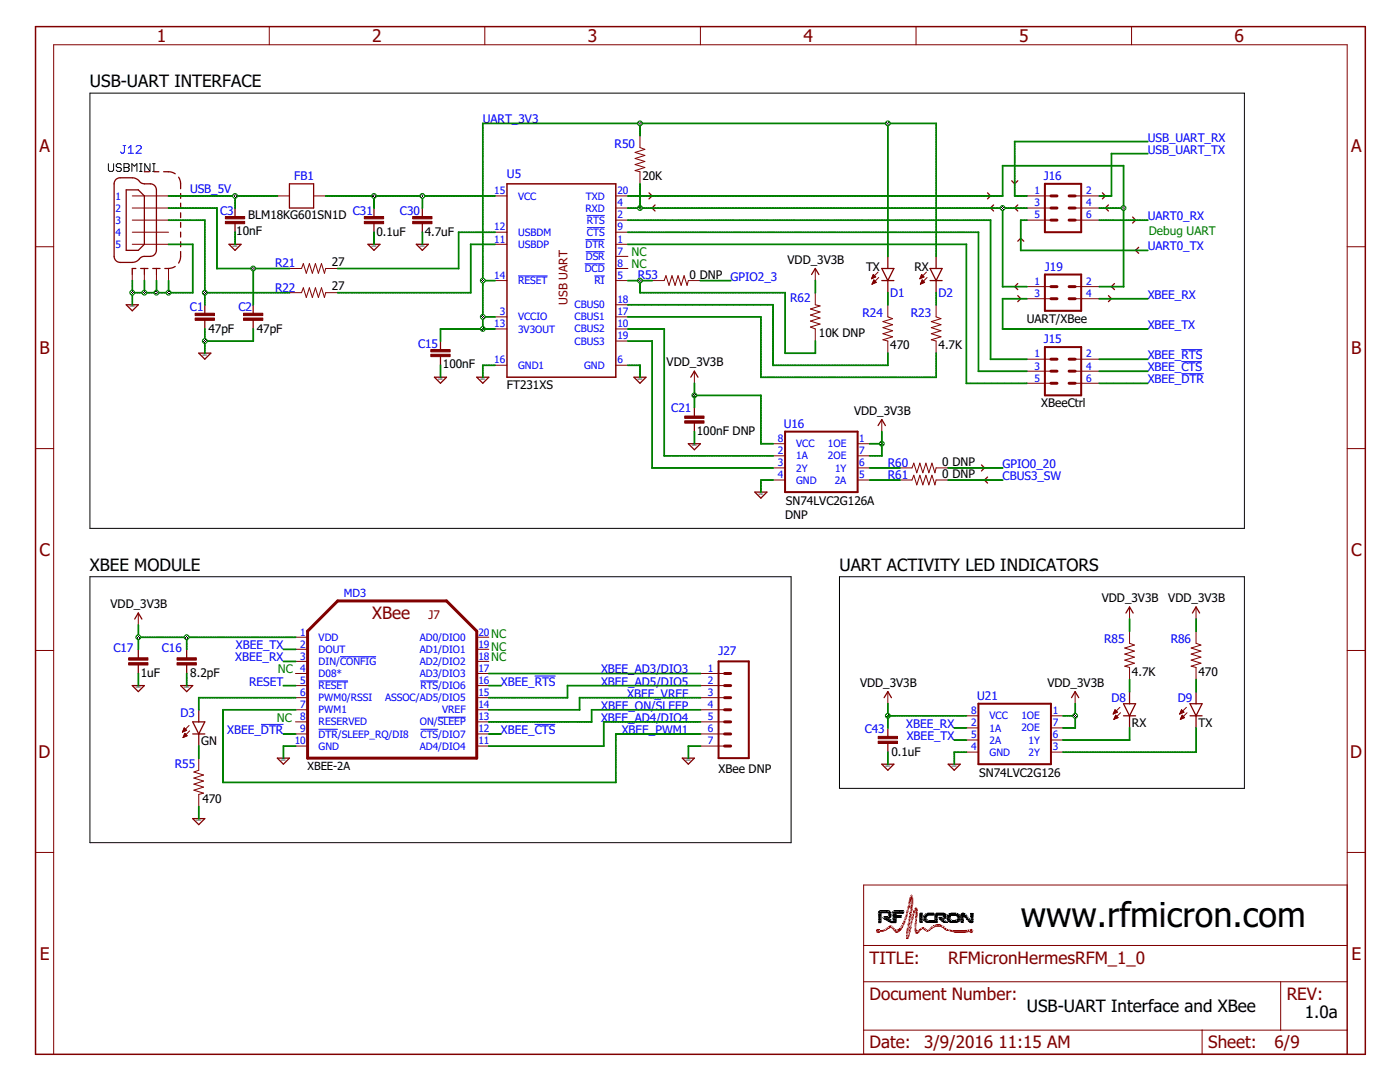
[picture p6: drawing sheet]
<svg xmlns="http://www.w3.org/2000/svg" width="279mm" height="216mm" viewBox="0 0 279 216" stroke-linecap="round" stroke-linejoin="round" font-family="sans-serif">
<defs><g id="words">
<text font-size="6.8" x="203.7" y="185">www.rfmicron.com</text>
<g font-size="3.5" fill="#800000">
<text x="31.3" y="8.4">1</text>
<text x="74.3" y="8.4">2</text>
<text x="117.3" y="8.4">3</text>
<text x="160.3" y="8.4">4</text>
<text x="203.4" y="8.4">5</text>
<text x="246.4" y="8.4">6</text>
<text x="7.9" y="30.3">A</text>
<text x="269.6" y="30.3">A</text>
<text x="7.9" y="70.6">B</text>
<text x="269.6" y="70.6">B</text>
<text x="7.9" y="110.9">C</text>
<text x="269.6" y="110.9">C</text>
<text x="7.7" y="151.2">D</text>
<text x="269.5" y="151.2">D</text>
<text x="7.9" y="191.5">E</text>
<text x="269.7" y="191.5">E</text>
</g>
<g font-size="3.4">
<text x="17.9" y="17.4">USB-UART INTERFACE</text>
<text x="17.9" y="113.9">XBEE MODULE</text>
<text x="167.5" y="113.9">UART ACTIVITY LED INDICATORS</text>
<text x="204.9" y="201.9">USB-UART Interface and XBee</text>
<text x="260.4" y="203.1">1.0a</text>
</g>
<g font-size="3.4" fill="#800000">
<text x="74.3" y="123.5">XBee</text>
<text x="173.6" y="192.3">TITLE:</text>
<text x="189.2" y="192.3">RFMicronHermesRFM_1_0</text>
<text x="173.6" y="199.5">Document Number:</text>
<text x="256.8" y="199.5">REV:</text>
<text x="173.6" y="209.2">Date:</text>
<text x="184.4" y="209.2">3/9/2016</text>
<text x="199.3" y="209.2">11:15 AM</text>
<text x="241.1" y="209.2">Sheet:</text>
<text x="254.4" y="209.2">6/9</text>
</g>
<g font-size="2.4" fill="#00f">
<text x="96.4" y="24.6">UART_3V3</text>
<text x="122.7" y="29.4">R50</text>
<text x="229" y="28.2">USB_UART_RX</text>
<text x="58.7" y="36">FB1</text>
<text x="101.2" y="35.5">U5</text>
<text x="208.3" y="36">J16</text>
<text x="229" y="30.6">USB_UART_TX</text>
<text x="37.9" y="38.6">USB_5V</text>
<text x="43.9" y="42.8">C3</text>
<text x="70.4" y="42.8">C31</text>
<text x="79.8" y="42.8">C30</text>
<text x="229" y="43.9">UART0_RX</text>
<text x="54.9" y="53.3">R21</text>
<text x="229" y="49.9">UART0_TX</text>
<text x="54.9" y="58.2">R22</text>
<text x="127.3" y="55.8">R53</text>
<text x="145.8" y="56">GPIO2_3</text>
<text x="177.7" y="59.4">D1</text>
<text x="187.3" y="59.4">D2</text>
<text x="208.5" y="54.2">J19</text>
<text x="229" y="59.6">XBEE_RX</text>
<text x="37.9" y="62.1">C1</text>
<text x="47.6" y="62.1">C2</text>
<text x="157.7" y="60.3">R62</text>
<text x="172.1" y="63.2">R24</text>
<text x="181.8" y="63.2">R23</text>
<text x="229" y="65.6">XBEE_TX</text>
<text x="83.4" y="69.4">C15</text>
<text x="208.3" y="68.5">J15</text>
<text x="229" y="71.7">XBEE_RTS</text>
<text x="229" y="74.1">XBEE_CTS</text>
<text x="229" y="76.5">XBEE_DTR</text>
<text x="134" y="82.3">C21</text>
<text x="156.4" y="85.3">U16</text>
<text x="177.2" y="93.2">R60</text>
<text x="177.2" y="95.6">R61</text>
<text x="200.1" y="93.4">GPIO0_20</text>
<text x="200.1" y="95.8">CBUS3_SW</text>
<text x="22.6" y="130.2">C17</text>
<text x="32.3" y="130.2">C16</text>
<text x="47" y="132">XBEE_RX</text>
<text x="47.1" y="129.6">XBEE_TX</text>
<text x="143.4" y="130.8">J27</text>
<text x="220.4" y="128.4">R85</text>
<text x="233.6" y="128.4">R86</text>
<text x="49.7" y="136.8">RESET</text>
<text x="100" y="136.8">XBEE_RTS</text>
<text x="119.9" y="134.4">XBEE_AD3/DIO3</text>
<text x="119.9" y="136.8">XBEE_AD5/DIO5</text>
<text x="36" y="143.1">D3</text>
<text x="120" y="141.6">XBEE_ON/SLEEP</text>
<text x="125.2" y="139.2">XBEE_VREF</text>
<text x="195" y="139.6">U21</text>
<text x="221.8" y="140.2">D8</text>
<text x="235.1" y="140.2">D9</text>
<text x="45.4" y="146.4">XBEE_DTR</text>
<text x="100" y="146.4">XBEE_CTS</text>
<text x="119.9" y="144">XBEE_AD4/DIO4</text>
<text x="124.1" y="146.4">XBEE_PWM1</text>
<text x="172.6" y="146.2">C43</text>
<text x="180.9" y="145.2">XBEE_RX</text>
<text x="181" y="147.7">XBEE_TX</text>
<text x="34.9" y="153.2">R55</text>
</g>
<g font-size="2.4">
<text x="128.2" y="36">20K</text>
<text x="47.1" y="46.9">10nF</text>
<text x="49.6" y="43.7">BLM18KG601SN1D</text>
<text x="75.1" y="47.1">0.1uF</text>
<text x="84.8" y="47.1">4.7uF</text>
<text x="66.2" y="53.1">27</text>
<text x="157.2" y="52.6">VDD_3V3B</text>
<text x="66.2" y="57.9">27</text>
<text x="137.6" y="55.7">0 DNP</text>
<text x="172.8" y="54.2">TX</text>
<text x="182.5" y="54.2">RX</text>
<text x="204.9" y="64.4">UART/XBee</text>
<text x="41.6" y="66.5">47pF</text>
<text x="51.2" y="66.5">47pF</text>
<text x="163.4" y="67.3">10K DNP</text>
<text x="177.7" y="69.7">470</text>
<text x="187.3" y="69.7">4.7K</text>
<text x="88.4" y="73.4">100nF</text>
<text x="101.2" y="77.7">FT231XS</text>
<text x="133" y="73.1">VDD_3V3B</text>
<text x="170.4" y="82.8">VDD_3V3B</text>
<text x="207.8" y="81.3">XBeeCtrl</text>
<text x="139.1" y="86.9">100nF DNP</text>
<text x="188" y="92.9">0 DNP</text>
<text x="188" y="95.3">0 DNP</text>
<text x="156.8" y="100.7">SN74LVC2G126A</text>
<text x="156.7" y="103.5">DNP</text>
<text x="22.1" y="121.4">VDD_3V3B</text>
<text x="219.9" y="120.2">VDD_3V3B</text>
<text x="233.2" y="120.2">VDD_3V3B</text>
<text x="28.1" y="135">1uF</text>
<text x="38" y="135">8.2pF</text>
<text x="171.6" y="137">VDD_3V3B</text>
<text x="209" y="137">VDD_3V3B</text>
<text x="225.9" y="134.9">4.7K</text>
<text x="239.2" y="134.9">470</text>
<text x="40.1" y="148.7">GN</text>
<text x="225.9" y="145.1">RX</text>
<text x="239.2" y="145.1">TX</text>
<text x="143.4" y="154.2">XBee DNP</text>
<text x="177.9" y="150.8">0.1uF</text>
<text x="195.4" y="155">SN74LVC2G126</text>
<text x="40.4" y="160.2">470</text>
</g>
<g font-size="2.4" fill="#008000">
<text x="229.3" y="46.8">Debug UART</text>
<text x="126" y="51.2">NC</text>
<text x="126" y="53.6">NC</text>
<text x="98" y="127.4">NC</text>
<text x="98" y="132">NC</text>
<text x="98" y="129.8">NC</text>
<text x="55.5" y="134.4">NC</text>
<text x="55.2" y="144">NC</text>
</g>
<g font-size="2.4" fill="#800000">
<text x="113.2" y="60.8" transform="rotate(-90 113.2 60.8)">USB UART</text>
<text x="85.5" y="123.5">J7</text>
</g>
<text font-size="2.2" fill="#00f" x="68.6" y="119.2">MD3</text>
<text font-size="2.2" x="61.4" y="153.7">XBEE-2A</text>
<g font-size="2" fill="#00f">
<text x="23.1" y="39.8">1</text>
<text x="98.6" y="38.8">15</text>
<text x="103.4" y="39.8">VCC</text>
<text x="116.9" y="39.8">TXD</text>
<text x="123.2" y="38.8">20</text>
<text x="123.2" y="41.2">4</text>
<text x="206.4" y="38.8">1</text>
<text x="206.4" y="41.2">3</text>
<text x="216.8" y="38.8">2</text>
<text x="216.8" y="41.2">4</text>
<text x="23.1" y="42.2">2</text>
<text x="23.1" y="44.6">3</text>
<text x="23.1" y="47">4</text>
<text x="98.6" y="46">12</text>
<text x="103.4" y="47.1">USBDM</text>
<text x="116.8" y="42.2">RXD</text>
<text x="117.1" y="44.6">RTS</text>
<text x="117.1" y="47">CTS</text>
<text x="123.2" y="43.6">2</text>
<text x="123.2" y="46">9</text>
<text x="206.4" y="43.6">5</text>
<text x="216.8" y="43.6">6</text>
<text x="23.1" y="49.5">5</text>
<text x="98.6" y="48.4">11</text>
<text x="103.4" y="49.5">USBDP</text>
<text x="116.8" y="49.5">DTR</text>
<text x="116.9" y="51.9">DSR</text>
<text x="123.2" y="48.4">1</text>
<text x="123.2" y="50.8">7</text>
<text x="123.2" y="53.2">8</text>
<text x="98.6" y="55.6">14</text>
<text x="103.4" y="56.7">RESET</text>
<text x="116.7" y="54.3">DCD</text>
<text x="118.6" y="56.7">RI</text>
<text x="123.2" y="55.6">5</text>
<text x="206.4" y="56.8">1</text>
<text x="206.4" y="59.3">3</text>
<text x="216.8" y="56.8">2</text>
<text x="216.8" y="59.3">4</text>
<text x="98.6" y="65.3">13</text>
<text x="99.7" y="62.9">3</text>
<text x="103.4" y="63.9">VCCIO</text>
<text x="114.7" y="61.5">CBUS0</text>
<text x="114.7" y="63.9">CBUS1</text>
<text x="123.2" y="60.5">18</text>
<text x="123.2" y="62.9">17</text>
<text x="123.2" y="65.3">10</text>
<text x="103.4" y="66.4">3V3OUT</text>
<text x="114.7" y="66.3">CBUS2</text>
<text x="114.7" y="68.8">CBUS3</text>
<text x="123.2" y="67.7">19</text>
<text x="206.4" y="71.3">1</text>
<text x="216.8" y="71.3">2</text>
<text x="98.6" y="72.5">16</text>
<text x="103.4" y="73.6">GND1</text>
<text x="116.6" y="73.6">GND</text>
<text x="123.2" y="72.5">6</text>
<text x="206.4" y="73.7">3</text>
<text x="206.4" y="76.1">5</text>
<text x="216.8" y="73.7">4</text>
<text x="216.8" y="76.1">6</text>
<text x="155.2" y="88.2">8</text>
<text x="158.9" y="89.3">VCC</text>
<text x="165.2" y="89.3">1OE</text>
<text x="171.5" y="88.2">1</text>
<text x="155.2" y="90.6">2</text>
<text x="155.2" y="95.4">4</text>
<text x="155.2" y="93">3</text>
<text x="158.9" y="91.7">1A</text>
<text x="158.9" y="94.1">2Y</text>
<text x="165.2" y="91.7">2OE</text>
<text x="166.7" y="94.1">1Y</text>
<text x="171.5" y="90.6">7</text>
<text x="171.5" y="95.4">5</text>
<text x="171.5" y="93">6</text>
<text x="158.9" y="96.5">GND</text>
<text x="166.6" y="96.5">2A</text>
<text x="59.9" y="126.8">1</text>
<text x="59.9" y="129.2">2</text>
<text x="59.9" y="131.6">3</text>
<text x="63.6" y="127.9">VDD</text>
<text x="63.6" y="130.3">DOUT</text>
<text x="83.8" y="130.3">AD1/DIO1</text>
<text x="83.8" y="127.9">AD0/DIO0</text>
<text x="95.5" y="131.6">18</text>
<text x="95.5" y="129.2">19</text>
<text x="95.5" y="126.8">20</text>
<text x="59.9" y="134">4</text>
<text x="59.9" y="136.5">5</text>
<text x="63.6" y="132.7">DIN/CONFIG</text>
<text x="63.6" y="135.1">D08*</text>
<text x="63.6" y="137.5">RESET</text>
<text x="83.8" y="135.1">AD3/DIO3</text>
<text x="83.8" y="132.7">AD2/DIO2</text>
<text x="83.9" y="137.5">RTS/DIO6</text>
<text x="95.5" y="136.5">16</text>
<text x="95.5" y="134">17</text>
<text x="141.3" y="136.5">2</text>
<text x="141.3" y="134">1</text>
<text x="59.9" y="138.9">6</text>
<text x="59.9" y="141.3">7</text>
<text x="59.9" y="143.7">8</text>
<text x="63.6" y="139.9">PWM0/RSSI</text>
<text x="63.6" y="142.3">PWM1</text>
<text x="76.8" y="139.9">ASSOC/AD5/DIO5</text>
<text x="88.3" y="142.3">VREF</text>
<text x="95.5" y="143.7">13</text>
<text x="95.5" y="141.3">14</text>
<text x="95.5" y="138.9">15</text>
<text x="141.3" y="143.7">5</text>
<text x="141.3" y="141.3">4</text>
<text x="141.3" y="138.9">3</text>
<text x="193.8" y="142.5">8</text>
<text x="197.5" y="143.6">VCC</text>
<text x="203.8" y="143.5">1OE</text>
<text x="210.1" y="142.5">1</text>
<text x="58.8" y="148.5">10</text>
<text x="59.9" y="146.1">9</text>
<text x="63.6" y="144.8">RESERVED</text>
<text x="63.6" y="147.2">DTR/SLEEP_RQ/DI8</text>
<text x="63.6" y="149.6">GND</text>
<text x="83.8" y="149.6">AD4/DIO4</text>
<text x="83.8" y="144.7">ON/SLEEP</text>
<text x="83.9" y="147.2">CTS/DIO7</text>
<text x="95.5" y="148.5">11</text>
<text x="95.5" y="146.1">12</text>
<text x="141.3" y="148.5">7</text>
<text x="141.3" y="146.1">6</text>
<text x="193.8" y="144.9">2</text>
<text x="193.8" y="147.3">5</text>
<text x="193.8" y="149.7">4</text>
<text x="197.5" y="146">1A</text>
<text x="197.5" y="148.4">2A</text>
<text x="203.8" y="146">2OE</text>
<text x="205.3" y="148.4">1Y</text>
<text x="210.1" y="144.9">7</text>
<text x="210.1" y="147.3">6</text>
<text x="210.1" y="149.7">3</text>
<text x="197.5" y="150.8">GND</text>
<text x="205.3" y="150.8">2Y</text>
</g>
<g font-size=".5">
<text x="46.4" y="49.2">GND</text>
<text x="74.2" y="49.2">GND</text>
<text x="83.8" y="49.2">GND</text>
<text x="25.9" y="61.3">GND</text>
<text x="40.4" y="70.9">GND</text>
<text x="87.4" y="75.8">GND</text>
<text x="95.9" y="75.8">GND</text>
<text x="127.2" y="75.8">GND</text>
<text x="138.1" y="89">GND</text>
<text x="151.4" y="98.7">GND</text>
<text x="27.1" y="137.3">GND</text>
<text x="36.8" y="137.3">GND</text>
<text x="56.1" y="151.8">GND</text>
<text x="136.9" y="151.8">GND</text>
<text x="176.7" y="153">GND</text>
<text x="190" y="153">GND</text>
<text x="39.2" y="163.8">GND</text>
</g>
</g></defs>
<g fill="none" stroke="#000" stroke-width=".2">
<path d="M17.9 18.6h230.4v86.8h-230.4zM21.6 32.7v1.2l.3 .3h.5l.3-.3v-1.2M24.2 32.9l-.2-.2h-.5l-.3 .2v.3l.3 .2h.5l.2 .3v.2l-.2 .3h-.5l-.3-.3M24.7 32.7h.8l.3 .2v.3l-.3 .2 .3 .3v.2l-.3 .3h-.8zM24.7 33.4h.8M26.3 34.2v-1.5l.5 .5 .5-.5v1.5M27.9 34.2h.5M27.9 32.7h.5M28.1 32.7v1.5M29.9 32.7v1.5l-1-1.5v1.5M30.5 34.2h.5M30.5 32.7h.5"/>
<path d="M30.7 32.7v1.5M17.9 115.1h140v53h-140zM167.5 115.1h80.8v42.2h-80.8z"/>
</g>
<g fill="none" stroke="#00f" stroke-width=".2">
<path d="M24.6 29h.5M24.8 29v1.3l-.2 .3h-.3l-.3-.3M25.6 30.6h1M25.6 29.5l.5-.5v1.6M27.2 29.3l.2-.3h.5l.3 .3v.2l-1 1.1h1M103.4 55.1h5.9M116.7 52.6h4M116.8 47.8h3.9M116.9 50.2h3.8M117.1 43h3.6M117.1 45.4h3.6M118.6 55.1h2.1"/>
<path d="M235.8 69.8h4.1M235.8 72.2h4.1M235.8 74.6h4.4M63.6 135.9h5.8M67.9 131h7.2M83.9 135.9h3.6M106.7 134.9h4.2M52.1 144.5h4.5M63.6 145.5h3.8M83.9 145.5h3.6M87.4 143.1h5.5M106.7 144.5h4.1"/>
</g>
<path d="M7.1 5.3h265.4v205.1h-265.4zM101.2 36.7h21.7v38.6h-21.7z" fill="none" stroke="#800000" stroke-width=".3"/>
<g fill="none" stroke="#800000" stroke-width=".2">
<path d="M53.7 5.3v3.6M96.8 5.3v3.6M139.8 5.3v3.6M182.8 5.3v3.6M225.8 5.3v3.6M26.4 39.1h7.2M55.4 39.1h2.4M62.6 39.1h2.4M98.8 39.1h2.4M122.9 39.1h2.4M127.7 27v2.4l1 .4-2 .6 2 .6-2 .6 2 .6-2 .6 2 .6-2 .6 1 .3v2.4M204.9 39.1h4.8"/>
<path d="M214.6 39.1h4.8M7.1 49.2h3.6M26.4 53.6v2.4M26.4 41.5h7.2M26.4 43.9h7.2M26.4 46.3h7.2M26.4 48.7h7.2M28.8 53.6v2.4M31.2 53.6v2.4M33.6 53.6v2.4M57.8 53.6h2.4l.3-1 .6 1.9 .6-1.9 .6 1.9 .6-1.9 .6 1.9 .7-1.9 .5 1.9 .3-.9h2.4M57.8 58.4h2.4l.3-1 .6 2 .6-2 .6 2 .6-2 .6 2 .7-2 .5 2 .3-1h2.4"/>
<path d="M98.8 46.3h2.4M98.8 48.7h2.4M98.8 56h2.4M122.9 41.5h2.4M122.9 43.9h2.4M122.9 46.3h2.4M122.9 48.7h2.4M122.9 51.2h2.4M122.9 53.6h2.4M122.9 56h2.4M130.1 56h2.4l.4-1 .6 1.9 .6-1.9 .6 1.9 .6-1.9 .6 1.9 .6-1.9 .6 1.9 .3-.9h2.4M162.7 58.4v2.4l1 .2-2 .7 2 .6-2 .6 2 .6-2 .6 2 .6-2 .6 1 .3v2.5"/>
<path d="M162.7 53.6v2.4M173.9 55.6h.1M174 55.5h.3M174 55.3h.6M174.1 56.7h.1M174.1 55.2h.6M174.1 56.6h.2M174.1 55.1h.5M174.1 56.5h.5M174.2 55h.3M174.2 56.4h.7M174.2 54.9h.2"/>
<path d="M174.2 56.2h.6M174.3 54.8l-.4 .8M174.3 54.8l.5 .5-.9 .3M174.3 54.8h.1M174.3 56.1h.4M174.3 56h.3M174.4 55.9l-.4 .8M174.4 55.9l.5 .4-.9 .4M174.4 55.9h.1M175.2 54.3l-1.3 1.3M175.4 55.4l-1.4 1.3M183.6 55.6h.1"/>
<path d="M183.6 55.5h.4M183.7 55.3h.5M183.7 56.7h.1M183.7 55.2h.7M183.7 56.6h.3M183.8 55.1h.5M183.8 56.5h.4M183.8 55h.3M183.8 56.4h.7M183.9 54.9h.1M183.9 56.2h.5M183.9 54.8h.1"/>
<path d="M183.9 56.1h.4M183.9 54.8l-.3 .8M183.9 54.8l.5 .5-.8 .3M184 56h.2M184 55.9h.1M184 55.9l.5 .4-.8 .4zM184.9 54.3l-1.3 1.3M185 55.4l-1.3 1.3M204.9 41.5h4.8M204.9 43.9h4.8M204.9 57.2h4.8M204.9 59.6h4.8"/>
<path d="M214.6 41.5h4.8M214.6 43.9h4.8M214.6 57.2h4.8M214.6 59.6h4.8M268.9 49.2h3.6M98.8 65.6h2.4M98.8 72.9h2.4M98.8 63.2h2.4M122.9 65.6h2.4M122.9 72.9h2.4M122.9 60.8h2.4M122.9 63.2h2.4"/>
<path d="M122.9 68.1h2.4M138.6 74.1v2.4M177.2 60.8v2.4l.9 .4-1.9 .6 1.9 .6-1.9 .6 1.9 .6-1.9 .6 1.9 .6-1.9 .6 1 .3v2.4M186.8 60.8v2.4l1 .4-1.9 .6 1.9 .6-1.9 .6 1.9 .6-1.9 .6 1.9 .6-1.9 .6 .9 .3v2.4M204.9 71.7h4.8M204.9 74.1h4.8M204.9 76.5h4.8M214.6 71.7h4.8M214.6 74.1h4.8M214.6 76.5h4.8M7.1 89.5h3.6M154.3 93.4h2.4"/>
<path d="M154.3 88.5h2.4M154.3 91h2.4M154.3 95.8h2.4M171.2 93.4h2.4M171.2 88.5h2.4M171.2 91h2.4M171.2 95.8h2.4M176 83.7v2.4M179.6 93.4h2.4l.4-1 .6 1.9 .6-1.9 .6 1.9 .6-1.9 .6 1.9 .6-1.9 .6 1.9 .2-.9h2.4M179.6 95.8h2.4l.4-1 .6 2 .6-2 .6 2 .6-2 .6 2 .6-2 .6 2 .2-1h2.4M268.9 89.5h3.6M7.1 129.8h3.6"/>
<path d="M27.6 122.3v2.4M59 127.1h2.4M59 129.6h2.4M59 132h2.4M59 134.4h2.4M59 136.8h2.4M59 139.2h2.4M95.1 127.1h2.5M95.1 129.6h2.5M95.1 132h2.5M95.1 134.4h2.5M95.1 136.8h2.5"/>
<path d="M95.1 139.2h2.5M139.8 134.4h4.8M139.8 136.8h4.8M139.8 139.2h4.8M177.2 138v2.4M214.6 138v2.4M225.4 125.9v2.5l1 .3-1.9 .6 1.9 .6-1.9 .6 1.9 .6-1.9 .6 1.9 .6-1.9 .6 .9 .3v2.4M225.4 121.1v2.4M238.7 125.9v2.5l1 .3-2 .6 2 .6-2 .6 2 .6-2 .6 2 .6-2 .6 1 .3v2.4M238.7 121.1v2.4M268.9 129.8h3.6M36.4 146.1h.1"/>
<path d="M36.4 146h.3M36.5 145.9h.4M36.6 145.7h.6M36.6 147.1h.1M36.6 145.6h.5M36.6 147h.4M36.6 145.5h.4M36.7 146.9h.5M36.7 145.4h.2M36.7 146.7h.6M36.7 145.3h.1M36.7 146.6h.5"/>
<path d="M36.8 145.2l.5 .5-.9 .4zM36.8 146.5h.3M36.9 146.4h.1M36.9 146.3l.5 .5-.9 .4zM37.7 144.8l-1.3 1.3M37.8 145.8l-1.3 1.4M39.7 151.3v2.4l-1 .4 1.9 .5-1.9 .7 1.9 .6-1.9 .6 1.9 .6-1.9 .6 1.9 .6-.9 .2v2.4M59 141.6h2.4M59 144h2.4M59 146.5h2.4M59 148.9h2.4M95.1 141.6h2.5"/>
<path d="M95.1 144h2.5M95.1 146.5h2.5M95.1 148.9h2.5M139.8 141.6h4.8M139.8 144h4.8M139.8 146.5h4.8M139.8 148.9h4.8M192.8 142.8h2.5M192.8 145.2h2.5M192.8 147.7h2.5M192.8 150.1h2.5M209.7 142.8h2.5"/>
<path d="M209.7 145.2h2.5M209.7 147.7h2.5M209.7 150.1h2.5M222.2 142.5h.1M222.2 142.3h.2M222.3 142.2h.4M222.3 142.1h.7M222.3 143.5h.2M222.4 142h.5M222.4 143.4h.3M222.4 141.9h.4M222.4 143.3h.6"/>
<path d="M222.5 141.8h.2M222.5 143.2h.6M222.5 141.7h.1M222.5 141.6l-.3 .9M222.5 141.6l.5 .5-.8 .4M222.5 143h.5M222.6 142.9h.3M222.6 142.8h.2M222.7 142.7l.4 .5-.8 .4zM223.5 141.1l-1.3 1.4M223.6 142.2l-1.3 1.4M235.4 142.5h.1"/>
<path d="M235.5 142.3h.2M235.5 142.2h.5M235.6 142.1h.6M235.6 143.5h.1M235.6 142h.6M235.6 143.4h.4M235.7 141.9h.4M235.7 143.3h.6M235.7 141.8h.3M235.7 143.2h.6M235.8 141.7h.1M235.8 143h.4"/>
<path d="M235.8 141.6l-.4 .9M235.8 141.6l.5 .5-.9 .4M235.8 142.9h.3M235.9 142.8h.1M235.9 142.7l.5 .5-.8 .4zM236.8 141.1l-1.4 1.4M236.9 142.2l-1.3 1.4M7.1 170.1h3.6M268.9 176.6h-96.5v33.8h96.5v-201.5h-258.2v201.5M268.9 170.1h3.6M172.4 195.9h96.5M172.4 188.7h96.5"/>
<path d="M255.6 195.9v9.6M172.4 205.5h96.5M239.9 205.5v4.9"/>
</g>
<g fill="none" stroke="#800000" stroke-width=".25">
<path d="M23 35.9l.7-.4h3l.9 .4 .4 .5a2.57 2.57 0 0 0 2 .3l.8 .2 .3 .5 .1 .5v12.1l-.1 .5-.3 .4a2.43 2.43 0 0 1-2 .3l-.5 .1-1.2 .9-.7 .2-2.7-.1-.7-.4-.2-.5v-14.7zM25.2 37.9h2.4l1.2 1.2v9.6l-1.2 1.3h-2.4zM28.8 34.3h1M30.7 34.3h1M32.7 34.3h1.3l1 .4M35.6 35.3l.4 1v1.4M36 38.6v1M57.8 36.7h4.8v4.8h-4.8zM129.5 38.5l.6 .6-.6 .6M197.1 38.5l.6 .6-.6 .6M201.9 36.1l.6 .6 .6-.6M220 38.5l.6 .6-.6 .6"/>
<path d="M26.4 53.6h.7M28.1 53.6h1.4M30.5 53.6h1.4M35 53.2l-.7 .3-1.4 .1M36 50.2v1.3l-.4 1M36 40.5v1M36 42.5v.9M36 44.4v1M36 46.3v1M36 48.2v1M45.7 48.7h2.4l-1.2 1.3zM46.9 41.5v1.8"/>
<path d="M46.9 44.5v1.8M73.4 48.7h2.4l-1.2 1.3zM74.6 41.5v1.8M74.6 44.5v1.8M83.1 48.7h2.4l-1.2 1.3zM84.3 41.5v1.8M84.3 44.5v1.8M130.7 40.9l-.6 .6 .6 .6M162 54.8l.7-1.2 .7 1.2M176 53.6h2.4l-1.2 2.4zM176 56h2.4M177.2 51.2v2.4"/>
<path d="M177.2 56v2.4M185.6 53.6h2.4l-1.2 2.4zM185.6 56h2.4M186.8 51.2v2.4M186.8 56v2.4M198.3 40.9l-.6 .6 .6 .6M203.1 40.9l-.6 .6 .6 .6M203.1 48.1l.6-.6 .6 .6M203.1 56.6l-.6 .6 .6 .6M203.1 59l.6 .6-.6 .6M221.2 40.9l-.6 .6 .6 .6M221.2 59l.6 .6-.6 .6"/>
<path d="M222.4 56.6l-.6 .6 .6 .6M226 43.3l.6 .6-.6 .6M227.2 49.3l-.6 .7 .6 .5M25.2 60.8h2.4l-1.2 1.2zM39.7 70.5h2.4l-1.2 1.2zM40.9 60.8v1.8M40.9 63.8v1.8M50.5 60.8v1.8M50.5 63.8v1.8M86.7 75.3h2.4l-1.2 1.2zM87.9 68.1v1.7M87.9 71.1v1.8"/>
<path d="M95.1 75.3h2.5l-1.2 1.2zM126.5 75.3h2.4l-1.2 1.2zM137.9 75.3l.7-1.2 .7 1.2M137.4 88.5h2.4l-1.2 1.2zM138.6 81.3v1.8M138.6 84.3v1.8M150.6 98.2h2.5l-1.3 1.2zM175.2 84.9l.8-1.2 .7 1.2M195.9 92.8l.6 .6-.6 .6M197.1 95.2l-.6 .6 .6 .6M26.4 136.8h2.4l-1.2 1.2zM26.9 123.5l.7-1.2 .7 1.2"/>
<path d="M27.6 129.6v1.8M27.6 132.6v1.8M36 136.8h2.5l-1.2 1.2zM37.3 129.6v1.8M37.3 132.6v1.8M176.4 139.2l.8-1.2 .7 1.2M213.8 139.2l.8-1.2 .7 1.2M224.7 122.3l.7-1.2 .7 1.2M225.4 138v2.4M238 122.3l.7-1.2 .7 1.2M238.7 138v2.4M38.5 144h2.4l-1.2 2.5z"/>
<path d="M38.5 146.5h2.4M39.7 141.6v2.4M39.7 146.5v2.4M55.4 151.3h2.4l-1.2 1.2zM136.2 151.3h2.4l-1.2 1.2zM176 152.5h2.4l-1.2 1.2zM177.2 145.2v1.8M177.2 148.3v1.8M189.2 152.5h2.4l-1.2 1.2zM224.2 140.4h2.4l-1.2 2.4zM224.2 142.8h2.4M225.4 142.8v2.4"/>
<path d="M237.5 142.8h2.4M237.5 140.4h2.4l-1.2 2.4zM238.7 142.8v2.4M38.5 163.3h2.4l-1.2 1.2z"/>
</g>
<g fill="#800000" stroke="#800000" stroke-width=".2">
<path d="M38.9 63.5h3.9v.4h-3.9z"/>
<path d="M38.9 62.5h3.9v.5h-3.9z"/>
<path d="M48.6 63.5h3.9v.4h-3.9z"/>
<path d="M48.6 62.5h3.9v.5h-3.9z"/>
<path d="M45 44.2h3.8v.4h-3.8z"/>
<path d="M45 43.2h3.8v.5h-3.8z"/>
<path d="M86 70.7h3.8v.5h-3.8z"/>
<path d="M86 69.7h3.8v.5h-3.8z"/>
<path d="M82.4 44.2h3.8v.4h-3.8z"/>
<path d="M82.4 43.2h3.8v.5h-3.8z"/>
<path d="M72.7 44.2h3.9v.4h-3.9z"/>
<path d="M72.7 43.2h3.9v.5h-3.9z"/>
<path d="M175.3 146.9h3.8v.5h-3.8z"/>
<path d="M175.3 147.9h3.8v.5h-3.8z"/>
<path d="M136.7 83h3.8v.5h-3.8z"/>
<path d="M136.7 84h3.8v.4h-3.8z"/>
<path d="M35.3 132.2h3.9v.5h-3.9z"/>
<path d="M35.3 131.3h3.9v.4h-3.9z"/>
<path d="M25.7 132.2h3.8v.5h-3.8z"/>
<path d="M25.7 131.3h3.8v.4h-3.8z"/>
</g>
<g fill="none" stroke="#800000" stroke-width=".59">
<path d="M209.7 39.1h1.2M213.4 39.1h1.2M209.7 43.9h1.2M209.7 41.5h1.2M209.7 59.6h1.2M209.7 57.2h1.2M213.4 43.9h1.2M213.4 41.5h1.2M213.4 59.6h1.2M213.4 57.2h1.2M209.7 76.5h1.2M209.7 74.1h1.2"/>
<path d="M209.7 71.7h1.2M213.4 76.5h1.2M213.4 74.1h1.2M213.4 71.7h1.2M67.4 119.9h21.7l6 6v25.4h-33.7v-25.4zM144.6 139.2h1.2M144.6 136.8h1.2M144.6 134.4h1.2M144.6 146.5h1.2M144.6 148.9h1.2M144.6 141.6h1.2M144.6 144h1.2"/>
</g>
<path d="M208.5 36.7h7.3v9.6h-7.3zM208.5 54.8h7.3v7.2h-7.3zM208.5 69.3h7.3v9.6h-7.3zM156.7 86.1h14.5v12.1h-14.5zM143.4 132h6v19.3h-6zM195.3 140.4h14.4v12.1h-14.4z" fill="none" stroke="#800000" stroke-width=".4"/>
<g fill="#008000" stroke="#008000" stroke-width=".2">
<path d="M67.3 53.6l24.3-.1v.1l-24.2 .1z"/>
<path d="M91.5 46.3h.1v7.4l-.1-.1z"/>
<path d="M91.5 46.3h7.3v.1h-7.3z"/>
<path d="M33.6 39.1l13.3-.1 .1 .1-13.4 .1z"/>
<path d="M46.8 39.1h.2l-.1 2.5h-.1z"/>
<path d="M46.8 39.1l8.6-.1v.1l-8.5 .1z"/>
<path d="M67.3 58.4l26.7-.1v.1l-26.6 .1z"/>
<path d="M93.9 48.7h.1v9.8l-.1-.1z"/>
<path d="M93.9 48.7h4.9v.1h-4.9z"/>
<path d="M33.6 41.5l9.7-.1 .1 .2h-9.8z"/>
<path d="M43.2 41.5h.2l-.1 12.2-.1-.1z"/>
<path d="M43.2 53.6l7.4-.1v.1l-7.3 .1z"/>
<path d="M50.5 53.6l7.3-.1v.1l-7.3 .1z"/>
<path d="M50.5 53.6h.1v7.3h-.1z"/>
<path d="M33.6 43.9h7.3l.1 .1h-7.4z"/>
<path d="M40.8 43.9h.2l-.1 14.6-.1-.1z"/>
<path d="M40.8 58.4l17-.1v.1l-16.9 .1z"/>
<path d="M40.8 58.4h.2l-.1 2.5h-.1z"/>
<path d="M46.8 46.3h.2l-.1 2.5h-.1z"/>
<path d="M33.6 48.7h4.9v.1h-4.9z"/>
<path d="M38.4 48.7h.1v9.8l-.1-.1z"/>
<path d="M33.6 58.4l4.9-.1v.1l-4.9 .1z"/>
<path d="M31.2 58.4l2.5-.1v.1l-2.5 .1z"/>
<path d="M28.7 58.4l2.6-.1v.1l-2.5 .1z"/>
<path d="M26.3 58.4l2.6-.1v.1l-2.5 .1z"/>
<path d="M26.3 56h.2l-.1 2.5-.1-.1z"/>
<path d="M26.3 58.4h.2l-.1 2.5h-.1z"/>
<path d="M28.7 56h.2v2.5l-.2-.1z"/>
<path d="M31.2 56h.1v2.5l-.1-.1z"/>
<path d="M33.6 56h.1v2.5l-.1-.1z"/>
<path d="M125.2 72.9l2.6-.1v.1l-2.5 .1z"/>
<path d="M127.7 72.8l.1 .1v2.5l-.1-.1z"/>
<path d="M74.6 46.3h.1v2.5h-.1z"/>
<path d="M84.2 46.3h.2l-.1 2.5h-.1z"/>
<path d="M190.4 150.1l2.5-.1v.1l-2.5 .1z"/>
<path d="M190.4 150.1h.1v2.5l-.1-.1z"/>
<path d="M177.1 150.1h.2l-.1 2.5-.1-.1z"/>
<path d="M40.9 68h.1l-.1 2.5h-.1z"/>
<path d="M40.8 65.6h.2l-.1 2.5h-.1z"/>
<path d="M50.5 65.6h.1v2.5h-.1z"/>
<path d="M40.9 68h9.7v.1h-9.7z"/>
<path d="M87.8 72.9h.2l-.1 2.5-.1-.1z"/>
<path d="M96.3 72.8h2.5v.1l-2.5 .1z"/>
<path d="M96.3 72.8l.1 .1v2.5l-.1-.1z"/>
<path d="M138.5 86.1h.2l-.1 2.5h-.1z"/>
<path d="M151.8 95.8h.1v2.5l-.1-.1z"/>
<path d="M151.8 95.8l2.5-.1v.1l-2.5 .1z"/>
<path d="M27.5 134.4h.2l-.1 2.5-.1-.1z"/>
<path d="M37.2 134.4h.1v2.5l-.1-.1z"/>
<path d="M39.6 160.9h.2l-.1 2.5h-.1z"/>
<path d="M56.5 148.8h2.5l.1 .1h-2.6z"/>
<path d="M56.5 148.8h.1v2.6l-.1-.1z"/>
<path d="M137.3 148.8h.2l-.1 2.6-.1-.1z"/>
<path d="M137.3 148.8h2.5l.1 .1h-2.5z"/>
<path d="M64.9 39.1l9.8-.1v.1l-9.7 .1z"/>
<path d="M74.6 39.1l9.7-.1 .1 .1-9.8 .1z"/>
<path d="M84.3 39h14.5v.1l-14.5 .1z"/>
<path d="M74.6 39.1h.1v2.5h-.1z"/>
<path d="M84.3 39l.1 .1-.1 2.5h-.1z"/>
<path d="M177.1 58.4h.2l-.1 2.5h-.1z"/>
<path d="M186.8 58.4h.1v2.5h-.1z"/>
<path d="M162.6 56h.2v2.5l-.2-.1z"/>
<path d="M177.1 140.4h.2l-.1 2.5h-.1z"/>
<path d="M177.1 142.8h.2l-.1 2.5h-.1z"/>
<path d="M177.1 142.8h15.8v.1h-15.7z"/>
<path d="M225.4 123.5h.1v2.5h-.1z"/>
<path d="M238.7 123.5h.1l-.1 2.5h-.1z"/>
<path d="M212.1 145.2h2.5l.1 .1h-2.6z"/>
<path d="M214.5 142.8h.2l-.1 2.5h-.1z"/>
<path d="M214.5 140.4h.2l-.1 2.5h-.1z"/>
<path d="M212.1 142.8h2.5l.1 .1h-2.6z"/>
<path d="M27.5 127.1h.2l-.1 2.5h-.1z"/>
<path d="M27.5 127.1h9.8v.1h-9.7z"/>
<path d="M37.2 127.1h21.8l.1 .1h-21.9z"/>
<path d="M37.2 127.1h.1v2.5h-.1z"/>
<path d="M27.5 124.7h.2l-.1 2.5h-.1z"/>
<path d="M173.5 88.5h2.5l.1 .1h-2.6z"/>
<path d="M175.9 86.1h.2l-.1 2.5h-.1z"/>
<path d="M175.9 88.5h.2l-.1 2.5h-.1z"/>
<path d="M173.5 90.9h2.5l.1 .1h-2.6z"/>
<path d="M151.8 88.5h2.5v.1h-2.5z"/>
<path d="M151.8 78.9h.1v9.7h-.1z"/>
<path d="M138.5 78.9l13.4-.1v.1l-13.3 .1z"/>
<path d="M138.5 76.5h.2l-.1 2.5-.1-.1z"/>
<path d="M138.5 78.9h.2l-.1 2.5-.1-.1z"/>
<path d="M219.3 39.1l2.5-.1 .1 .1-2.5 .1z"/>
<path d="M221.7 30.6h.2l-.1 8.6-.1-.1z"/>
<path d="M221.7 30.6h7.4v.1h-7.3z"/>
<path d="M125.2 48.7h67.7v.1h-67.6z"/>
<path d="M192.8 48.7h.1v27.9l-.1-.1z"/>
<path d="M192.8 76.5l12.2-.1v.1l-12.2 .1z"/>
<path d="M125.2 46.3h70.1v.1h-70z"/>
<path d="M195.2 46.3h.1v27.8h-.1z"/>
<path d="M195.2 74h9.8v.1h-9.8z"/>
<path d="M125.2 43.9h72.5l.1 .1h-72.5z"/>
<path d="M197.6 43.9h.2l-.1 27.9-.1-.1z"/>
<path d="M197.6 71.6h7.4v.1l-7.3 .1z"/>
<path d="M219.3 71.6h9.8v.1l-9.7 .1z"/>
<path d="M97.5 136.8l2.5-.1 .1 .1-2.6 .1z"/>
<path d="M219.3 74h9.8v.1h-9.7z"/>
<path d="M97.5 146.4h2.5l.1 .1h-2.6z"/>
<path d="M219.3 76.5l9.8-.1v.1l-9.7 .1z"/>
<path d="M56.5 146.4h2.5l.1 .1h-2.6z"/>
<path d="M190.4 145.2h2.5v.1h-2.5z"/>
<path d="M56.5 132l2.5-.1 .1 .1-2.6 .1z"/>
<path d="M219.3 59.6l9.8-.1v.1l-9.7 .1z"/>
<path d="M200.1 59.5h4.9v.1l-4.9 .1z"/>
<path d="M200.1 59.5l.1 .1-.1 6.1h-.1z"/>
<path d="M200 65.6h29.1v.1h-29z"/>
<path d="M56.5 129.5h2.5l.1 .1h-2.6z"/>
<path d="M190.4 147.6h2.5v.1h-2.5z"/>
<path d="M125.2 41.5l2.6-.1v.2h-2.5z"/>
<path d="M127.7 41.5l72.4-.1 .1 .2h-72.5z"/>
<path d="M200 41.5h.2l-.1 15.8-.1-.1z"/>
<path d="M200 57.2l5-.1v.1l-4.9 .1z"/>
<path d="M200 41.5l5-.1v.2h-4.9z"/>
<path d="M127.7 36.6l.1 .1v4.9h-.1z"/>
<path d="M219.3 41.5l5-.1v.2h-4.9z"/>
<path d="M125.2 39.1l74.9-.1 .1 .1-74.9 .1z"/>
<path d="M200 33h.2l-.1 6.2-.1-.1z"/>
<path d="M200 33h24.3v.1h-24.2z"/>
<path d="M224.2 33h.1v8.6h-.1z"/>
<path d="M224.2 41.4l.1 .1v15.8l-.1-.1z"/>
<path d="M219.3 57.2l5-.1v.1l-4.9 .1z"/>
<path d="M203.6 43.9h1.4v.1h-1.3z"/>
<path d="M203.6 43.9h.2v6.1h-.2z"/>
<path d="M203.6 49.9h25.5v.1h-25.4z"/>
<path d="M219.3 43.9h9.8v.1h-9.7z"/>
<path d="M202.4 39.1l2.6-.1v.1l-2.5 .1z"/>
<path d="M202.5 28.2h.1l-.1 11-.1-.1z"/>
<path d="M202.5 28.2h26.6v.1h-26.6z"/>
<path d="M96.3 56l2.5-.1v.1l-2.5 .1z"/>
<path d="M96.3 56h.1v7.3h-.1z"/>
<path d="M96.3 63.2h.1v2.5h-.1z"/>
<path d="M96.3 63.2h2.5v.1h-2.5z"/>
<path d="M96.3 24.6h.1v31.5l-.1-.1z"/>
<path d="M96.3 24.6h31.5v.1h-31.5z"/>
<path d="M127.7 24.6h.1v2.5h-.1z"/>
<path d="M87.8 65.6h.2l-.1 2.5h-.1z"/>
<path d="M87.8 65.6h8.6v.1h-8.5z"/>
<path d="M96.3 65.6h2.5v.1h-2.5z"/>
<path d="M127.7 24.6h49.5l.1 .1h-49.6z"/>
<path d="M177.1 24.6h.2l-.1 26.6h-.1z"/>
<path d="M177.1 24.6h9.8v.1h-9.7z"/>
<path d="M186.8 24.6h.1v26.6h-.1z"/>
<path d="M125.2 56l2.6-.1v.1l-2.5 .1z"/>
<path d="M127.7 56l2.5-.1v.1l-2.5 .1z"/>
<path d="M127.7 56h.1v2.5l-.1-.1z"/>
<path d="M127.7 58.4l29-.1 .1 .1-29.1 .1z"/>
<path d="M156.6 58.4h.2l-.1 12.1h-.1z"/>
<path d="M156.6 70.4h6.2v.1h-6.1z"/>
<path d="M162.6 68h.2v2.5h-.2z"/>
<path d="M125.2 65.6h7.4v.1h-7.3z"/>
<path d="M132.5 65.6h.1v25.4h-.1z"/>
<path d="M132.5 90.9h21.8v.1h-21.8z"/>
<path d="M139.7 56l6.2-.1v.1l-6.1 .1z"/>
<path d="M125.2 63.2h26.7v.1h-26.6z"/>
<path d="M151.8 63.2h.1v12.2l-.1-.1z"/>
<path d="M151.8 75.2h35.1v.1l-35.1 .1z"/>
<path d="M186.8 70.4h.1v5l-.1-.1z"/>
<path d="M125.2 60.8l29.1-.1v.2h-29z"/>
<path d="M154.2 60.8h.1v12.2l-.1-.1z"/>
<path d="M154.2 72.9l23-.1 .1 .1-23.1 .1z"/>
<path d="M177.1 70.4h.2l-.1 2.6-.1-.1z"/>
<path d="M130.1 93.3h24.2v.1l-24.2 .1z"/>
<path d="M130.1 68h.1v25.5l-.1-.1z"/>
<path d="M125.2 68h5v.1h-4.9z"/>
<path d="M225.4 135.6h.1v2.5l-.1-.1z"/>
<path d="M238.6 135.6h.2l-.1 2.5-.1-.1z"/>
<path d="M212.1 147.6h13.4v.1h-13.4z"/>
<path d="M225.4 145.2h.1v2.5h-.1z"/>
<path d="M212.1 150.1l26.6-.1 .1 .1-26.7 .1z"/>
<path d="M238.6 145.2h.2l-.1 5-.1-.1z"/>
<path d="M189.2 93.3h10.9l.1 .1-11 .1z"/>
<path d="M173.5 93.3h6.1l.1 .1-6.2 .1z"/>
<path d="M173.5 95.8l6.1-.1 .1 .1-6.2 .1z"/>
<path d="M56.5 136.8l2.5-.1 .1 .1-2.6 .1z"/>
<path d="M97.5 134.4l42.3-.1 .1 .1-42.4 .1z"/>
<path d="M97.5 139.1h15.8v.2h-15.8z"/>
<path d="M113.2 136.8h.1v2.5h-.1z"/>
<path d="M113.2 136.8l26.6-.1 .1 .1-26.7 .1z"/>
<path d="M97.5 141.6h18.2v.1h-18.2z"/>
<path d="M115.6 139.1l.1 .1v2.5h-.1z"/>
<path d="M115.6 139.1h24.2l.1 .2h-24.3z"/>
<path d="M97.5 144h20.6l.1 .1h-20.7z"/>
<path d="M118 141.6h.2l-.1 2.5h-.1z"/>
<path d="M118 141.6h21.8l.1 .1h-21.9z"/>
<path d="M97.5 148.8h23l.1 .1h-23.1z"/>
<path d="M120.4 144h.2l-.1 4.9h-.1z"/>
<path d="M120.4 144h19.4l.1 .1h-19.4z"/>
<path d="M44.4 141.6h14.6l.1 .1h-14.6z"/>
<path d="M44.4 141.6h.2l-.1 14.6-.1-.1z"/>
<path d="M44.4 156.1l78.5-.1 .1 .1-78.5 .1z"/>
<path d="M122.8 146.4h.2l-.1 9.8-.1-.1z"/>
<path d="M122.8 146.4h17l.1 .1h-17z"/>
<path d="M39.6 148.8h.2l-.1 2.6-.1-.1z"/>
<path d="M39.6 139.2h.2l-.1 2.5h-.1z"/>
<path d="M39.6 139.2l19.4-.1 .1 .2h-19.5z"/>
<path d="M189.2 95.8l10.9-.1 .1 .1-11 .1z"/>
</g>
<g fill="#008000" stroke="#008000" stroke-width=".2">
<circle cx="46.9" cy="39.1" r=".49"/>
<circle cx="50.5" cy="53.6" r=".49"/>
<circle cx="40.9" cy="58.4" r=".49"/>
<circle cx="26.4" cy="58.4" r=".49"/>
<circle cx="28.8" cy="58.4" r=".49"/>
<circle cx="31.2" cy="58.4" r=".49"/>
<circle cx="33.6" cy="58.4" r=".49"/>
<circle cx="40.9" cy="68.1" r=".49"/>
<circle cx="74.6" cy="39.1" r=".49"/>
<circle cx="84.3" cy="39.1" r=".49"/>
<circle cx="177.2" cy="142.8" r=".49"/>
<circle cx="214.6" cy="142.8" r=".49"/>
<circle cx="37.3" cy="127.1" r=".49"/>
<circle cx="27.6" cy="127.1" r=".49"/>
<circle cx="176" cy="88.5" r=".49"/>
<circle cx="138.6" cy="78.9" r=".49"/>
<circle cx="200.1" cy="41.5" r=".49"/>
<circle cx="127.7" cy="41.5" r=".49"/>
<circle cx="224.2" cy="41.5" r=".49"/>
<circle cx="96.4" cy="63.2" r=".49"/>
<circle cx="96.4" cy="56" r=".49"/>
<circle cx="96.4" cy="65.6" r=".49"/>
<circle cx="127.7" cy="24.6" r=".49"/>
<circle cx="177.2" cy="24.6" r=".49"/>
<circle cx="127.7" cy="56" r=".49"/>
</g>
<g fill="#000" stroke="#000" stroke-width=".2">
<path d="M175.3 182.3h.6zM175.3 182.2l.6 .1zM175.3 182.2h.6zM175.3 184.1h.5zM175.3 184h.5zM175.3 183.9l.5 .1zM175.3 183.9h.5zM175.3 183.8l.5 .1zM175.3 183.8h.5zM175.3 183.7l.5 .1zM175.3 183.7h.5zM175.3 183.6l.5 .1z"/>
<path d="M175.3 183.6h.5zM175.3 183.5l.5 .1zM175.3 183.5h.5zM175.3 183.4l.5 .1zM175.3 183.4h.5zM175.3 183.3l.5 .1zM175.3 183.3h.5zM175.3 183.2l.5 .1zM175.3 183.2h.5zM175.3 183.1l.5 .1zM175.3 183.1h.5zM175.3 183l.5 .1z"/>
<path d="M175.3 183h.5zM175.3 182.9l.5 .1zM175.3 182.9h.5zM175.3 182.8h.5zM175.3 182.7l.5 .1zM175.3 182.7h.5zM175.3 182.6h.5zM175.3 182.5l.5 .1zM175.3 182.5h.5zM175.3 182.4l.5 .1zM175.3 182.4h.5zM175.3 182.3l.5 .1z"/>
<path d="M175.3 182.1l.7 .1zM175.3 182.1h2.5zM175.3 182l2.5 .1zM175.3 182h2.5zM175.4 181.9l2.3 .1zM175.4 181.9h2.3zM175.4 181.8l2.2 .1zM175.5 181.8h2zM175.7 181.7l1.7 .1zM176.2 183.1h1.4zM176.2 183l1.5 .1zM176.3 183.2h1z"/>
<path d="M176.3 183.1l1.2 .1zM176.3 183h1.4zM176.3 183.2l1 .1zM176.4 183.3h1zM176.4 182.9l1.4 .1zM176.5 183.3l.9 .1zM176.6 183.4h.9zM176.6 183.4l1 .1zM176.8 183.5h.9zM176.9 183.5l.9 .1zM177 183.6h.9zM177 183.6l1 .1z"/>
<path d="M177.1 183.7h1zM177.2 183.7l1 .1zM177.2 182.1l.6 .1zM177.2 182.9h.6zM177.3 182.9h.5zM177.3 182.2h.6zM177.3 183.8h1.5zM177.3 182.2l.6 .1zM177.4 182.8h.4zM177.4 183.8l1.4 .1zM177.4 182.7l.5 .1zM177.4 182.3l.5 .1z"/>
<path d="M177.4 182.3h.5zM177.4 183.9h1.4zM177.4 182.7h.5zM177.4 182.6h.5zM177.4 182.5l.5 .1zM177.4 182.5h.5zM177.4 182.4l.5 .1zM177.4 182.4h.5zM177.6 183.9l1.2 .1zM177.7 184h1.1zM177.8 184h1zM177.8 184.1h1z"/>
<path d="M178.2 183.7l.6 .1zM178.2 183.7h.6zM178.2 183.6l.6 .1zM178.2 183.6h.6zM178.2 183.5l.6 .1zM178.2 183.5h.6zM178.2 183.4l.6 .1zM178.2 183.4h.6zM178.2 183.3l.6 .1zM178.2 183.3h.6zM178.2 183.2l.6 .1zM178.2 183.2h.6z"/>
<path d="M178.2 183.1l.6 .1zM178.2 183.1h.6zM178.2 183l.6 .1zM178.2 183h1.7zM178.2 182.9l1.7 .1zM178.2 182.9h1.7zM178.2 182.8h1.7zM178.2 182.7l1.7 .1zM178.2 182.7h1.7zM178.2 182.6h.6zM178.2 182.5l.6 .1zM178.2 182.5h.6z"/>
<path d="M178.2 182.4l.6 .1zM178.2 182.4h.6zM178.2 182.3l.6 .1zM178.2 182.3h.6zM178.2 182.2l.6 .1zM178.2 182.2h.6zM178.2 182.1l2.1 .1zM178.2 182.1h2.1zM178.2 182l2.1 .1zM178.2 182h2.1zM178.2 181.9l2.1 .1zM178.2 181.9h2.1z"/>
<path d="M178.3 181.8l2 .1zM178.3 181.8h2zM178.4 181.7l1.9 .1zM183.6 184h.5zM183.6 183.9l.5 .1zM183.6 183.9h.5zM183.6 183.8l.5 .1zM183.6 183.8h.5zM183.6 183.7l.5 .1zM183.6 183.7h.5zM183.6 183.6l.5 .1zM183.6 183.6h.5z"/>
<path d="M183.6 183.5l.5 .1zM183.6 183.5h.5zM183.6 183.4l.5 .1zM183.6 183.4h.5zM183.6 183.3l.5 .1zM183.6 183.3h.5zM183.6 183.2l.5 .1zM183.6 183.2h.5zM183.6 183.1l.5 .1zM183.6 183.1h.5zM183.6 183l.5 .1zM183.6 183h.5z"/>
<path d="M183.6 182.9l.5 .1zM183.6 182.9h.5zM183.6 182.8h.5zM183.6 182.7l.5 .1zM183.6 182.7h.5zM183.6 182.6h.5zM183.6 182.5l.5 .1zM183.6 182.5h.5zM183.6 182.4l.5 .1zM183.6 182.4h.5zM183.6 182.3l.5 .1zM183.6 182.3h.5z"/>
<path d="M183.6 182.2l.5 .1zM184.3 183.4l.6 .1zM184.3 183.4h.6zM184.3 183.3l.5 .1zM184.3 183.3h.5zM184.3 183.2l.5 .1zM184.3 183.2h.5zM184.3 183.1l.5 .1zM184.3 183.1h.5zM184.3 183l.5 .1zM184.3 183h.5zM184.3 182.9l.6 .1z"/>
<path d="M184.3 182.9h.6zM184.4 183.5l.6 .1zM184.4 183.5h.5zM184.4 182.8h.5zM184.4 182.8h.6zM184.4 182.7l.6 .1zM184.4 183.6h.7zM184.4 182.7h.7zM184.4 183.6l.7 .1zM184.4 182.6h.7zM184.5 183.7h.8zM184.5 182.6h.8z"/>
<path d="M184.6 183.7l2.5 .1zM184.6 183.8h2.5zM184.6 182.5l1.8 .1zM184.6 183.8l2.5 .1zM184.6 182.5h1.8zM184.7 183.9h2.4zM184.7 182.4l1.7 .1zM184.7 182.4h1.7zM184.8 183.9l2.3 .1zM184.8 182.3l1.6 .1zM184.9 184h2.2zM185 182.3h1.4z"/>
<path d="M185.1 184h2zM185.1 182.2l1.3 .1zM186.6 182.6h.6zM186.6 182.5h2.1zM186.6 183.7h.5zM186.6 183.6l.5 .1zM186.6 183.6h.5zM186.6 183.5l.5 .1zM186.6 183.5h.5zM186.6 183.4l.5 .1zM186.6 183.4h.5zM186.6 183.3l.5 .1z"/>
<path d="M186.6 183.3h.5zM186.6 183.2l.5 .1zM186.6 183.2h.5zM186.6 183.1l.5 .1zM186.6 183.1h.5zM186.6 183l.5 .1zM186.6 183h.5zM186.6 182.9l.5 .1zM186.6 182.9h.5zM186.6 182.8h.5zM186.6 182.7l.5 .1zM186.6 182.7h.5z"/>
<path d="M186.6 182.6h.5zM186.6 182.5l2.2 .1zM186.7 182.4l2 .1zM186.7 182.4h2zM186.7 182.3l1.9 .1zM186.8 182.3h1.8zM186.9 182.2l1.5 .1zM187.4 183.2l1.2 .1zM187.4 183.2h1.3zM187.4 183.1l1.3 .1zM187.4 183.1h1.4zM187.4 183.3h1z"/>
<path d="M187.4 183l1.4 .1zM187.5 183.3l.5 .1zM187.5 183.4h.6zM187.6 183.4l.6 .1zM187.6 183.5h.7zM187.7 183.5l.6 .1zM187.8 183.6h.6zM187.8 183.6l.7 .1zM187.9 183.7h.7zM188 183.8h.7zM188 183.7l.6 .1zM188.1 183.8l.6 .1z"/>
<path d="M188.1 183.9h.7zM188.2 183h.6zM188.2 182.6h.6zM188.2 183.9l.6 .1zM188.3 184h.7zM188.3 182.9l.5 .1zM188.3 182.6h.5zM188.3 184h.8zM188.4 182.9h.4zM188.4 182.7h.4zM188.4 182.9h.5zM188.4 182.8h.5z"/>
<path d="M188.4 182.7l.5 .1zM189 183.3l.6 .1zM189 183.3h.6zM189 183.2l.6 .1zM189 183.2h.6zM189 183.1l.6 .1zM189 183.1h.6zM189 183l.6 .1zM189 183h.6zM189 182.9l.6 .1zM189 182.9h.6zM189.1 183.5l.6 .1z"/>
<path d="M189.1 183.5h.5zM189.1 183.4l.5 .1zM189.1 182.9h.5zM189.1 182.8h.5zM189.1 182.8h.6zM189.1 182.7l.6 .1zM189.1 183.4h.4zM189.1 183.6l.9 .1zM189.1 183.6h.7zM189.1 182.7h.7zM189.1 182.6h.8zM189.2 183.7l2.3 .1z"/>
<path d="M189.2 183.7h2.3zM189.2 182.6h2.3zM189.2 182.5l2.3 .1zM189.2 183.8h2.2zM189.2 182.5h2.2zM189.3 183.8l2.1 .1zM189.3 183.9h2zM189.3 182.4l2 .1zM189.4 182.4h1.9zM189.5 182.3l1.7 .1zM189.5 183.9l1.7 .1zM189.6 184h1.4z"/>
<path d="M189.6 182.3h1.5zM189.8 182.2l1 .1zM189.9 184h.9zM190.6 183.6l.9 .1zM190.8 182.6h.7zM190.8 183.6h.8zM190.9 182.7h.7zM190.9 183.5l.7 .1zM190.9 182.7l.7 .1zM191 183.5h.6zM191 182.8h.6zM191 183.4l.6 .1z"/>
<path d="M191 183.4h.6zM191 182.9h.6zM191.1 183.2l.5 .1zM191.1 183.2h.5zM191.1 183.1l.5 .1zM191.1 183.1h.5zM191.1 183l.5 .1zM191.1 183.3l.5 .1zM191.1 183.3h.5zM191.1 183h.5zM191.1 182.9l.5 .1zM191.8 182.6h1z"/>
<path d="M191.8 182.5l.9 .1zM191.8 182.5h.9zM191.8 184h.5zM191.8 183.9l.5 .1zM191.8 183.9h.5zM191.8 183.8l.5 .1zM191.8 183.8h.5zM191.8 183.7l.5 .1zM191.8 183.7h.5zM191.8 183.6l.5 .1zM191.8 183.6h.5zM191.8 183.5l.5 .1z"/>
<path d="M191.8 183.5h.5zM191.8 183.4l.5 .1zM191.8 183.4h.5zM191.8 183.3l.5 .1zM191.8 183.3h.5zM191.8 183.2l.5 .1zM191.8 183.2h.5zM191.8 183.1l.5 .1zM191.8 183.1h.5zM191.8 183l.5 .1zM191.8 183h.5zM191.8 182.9l.5 .1z"/>
<path d="M191.8 182.9h.5zM191.8 182.8h.5zM191.8 182.7l.5 .1zM191.8 182.7h.5zM191.8 182.4l.8 .1zM191.8 182.4h.8zM191.9 182.3l.7 .1zM191.9 182.3h.6zM192 182.2l.4 .1zM192.4 182.7h.4zM192.4 182.8h.5zM192.4 182.7l.5 .1z"/>
<path d="M192.4 182.8h.6zM192.5 182.9h.6zM192.5 182.9h.5zM192.5 182.9l.6 .1zM192.6 183h.6zM192.7 183l.5 .1zM192.7 183.1h.5zM192.8 183.1l.5 .1zM192.8 183.2l.6 .1zM192.8 183.2h.5zM192.9 183.3l.6 .1zM192.9 183.3h.5z"/>
<path d="M192.9 183.4h.6zM193 183.4l.5 .1zM193.1 183.5h.4zM193.1 183.5l.5 .1zM193.2 183.6h.5zM193.2 183.7l1 .1zM193.2 183.7h1zM193.2 183.6l1 .1zM193.3 183.8h.9zM193.3 183.8l.9 .1zM193.4 183.9h.8zM193.5 183.9l.7 .1z"/>
<path d="M193.5 184h.6zM193.6 184h.5zM193.7 182.9h.5zM193.7 182.8h.5zM193.7 182.7l.5 .1zM193.7 182.7h.5zM193.7 182.6h.5zM193.7 182.5l.5 .1zM193.7 182.5h.5zM193.7 182.4l.5 .1zM193.7 182.4h.5zM193.7 182.3l.5 .1z"/>
<path d="M193.7 182.3h.5zM193.7 184.1h.3zM193.8 183.6h.4zM193.8 183.5l.4 .1zM193.8 183.5h.4zM193.8 183.4l.4 .1zM193.8 183.4h.4zM193.8 183.3l.4 .1zM193.8 183.3h.4zM193.8 183.2l.4 .1zM193.8 183.2h.4zM193.8 183.1l.4 .1z"/>
<path d="M193.8 183.1h.4zM193.8 183l.4 .1zM193.8 183h.4zM193.8 182.9l.4 .1zM193.8 182.9h.4z"/>
</g>
<g fill="#f00" stroke="#f00" stroke-width=".2">
<path d="M181 187.2l.2 .1z"/>
<path d="M181 187.2h.2z"/>
<path d="M181 187.1h.3z"/>
<path d="M180.9 187l.4 .1z"/>
<path d="M180.9 187h.2z"/>
<path d="M181.1 187h.2z"/>
<path d="M180.9 186.9l.2 .1z"/>
<path d="M181.1 186.9l.2 .1z"/>
<path d="M180.9 186.9h.2z"/>
<path d="M181.2 186.9h.1z"/>
<path d="M181.1 186.9h.3z"/>
<path d="M180.9 186.8l.2 .1z"/>
<path d="M181.2 186.8l.1 .1z"/>
<path d="M180.9 186.8h.2z"/>
<path d="M181.2 186.8h.1z"/>
<path d="M181.2 186.7l.2 .1z"/>
<path d="M181.3 186.7h.1z"/>
<path d="M181.3 186.6l.1 .1z"/>
<path d="M181.3 186.6h.2z"/>
<path d="M181.3 186.5l.1 .1z"/>
<path d="M181.3 186.5h.1z"/>
<path d="M181.3 186.4l.1 .1z"/>
<path d="M181 186.3h.1z"/>
<path d="M181.4 186.3h.1z"/>
<path d="M181 186.2l.1 .1z"/>
<path d="M181.4 186.2l.1 .1z"/>
<path d="M182.8 186.2h.3z"/>
<path d="M182.8 186.1l.4 .1z"/>
<path d="M181.4 186.1h.1z"/>
<path d="M182.8 186.1h.4z"/>
<path d="M175.2 186l.2 .1z"/>
<path d="M182.7 186l.6 .1z"/>
<path d="M193.7 186l.3 .1z"/>
<path d="M175.1 186h.3z"/>
<path d="M178.8 186h.2z"/>
<path d="M182.7 186h.6z"/>
<path d="M190.8 186h1.3z"/>
<path d="M193.7 186h.3z"/>
<path d="M175 185.9l.5 .1z"/>
<path d="M178.8 185.9l.4 .1z"/>
<path d="M181 185.9l.1 .1z"/>
<path d="M182.7 185.9l.7 .1z"/>
<path d="M190.5 185.9l2.3 .1z"/>
<path d="M193.6 185.9l.4 .1z"/>
<path d="M175 185.9h.5z"/>
<path d="M178.6 185.9h.7z"/>
<path d="M181 185.9h.1z"/>
<path d="M181.5 185.9h.1z"/>
<path d="M182.7 185.9h.7z"/>
<path d="M190.3 185.9h2.9z"/>
<path d="M193.6 185.9h.5z"/>
<path d="M174.9 185.8l.6 .1z"/>
<path d="M178.6 185.8l.8 .1z"/>
<path d="M181 185.8l.1 .1z"/>
<path d="M181.5 185.8l.1 .1z"/>
<path d="M182.7 185.8l.7 .1z"/>
<path d="M190.1 185.8l4 .1z"/>
<path d="M174.9 185.8h.7z"/>
<path d="M178.6 185.8h.8z"/>
<path d="M182.7 185.8h.8z"/>
<path d="M189.9 185.8h4.2z"/>
<path d="M174.9 185.7l1.3 .1z"/>
<path d="M178.6 185.7l.9 .1z"/>
<path d="M182.6 185.7l.3 .1z"/>
<path d="M183.1 185.7l.4 .1z"/>
<path d="M185 185.7l.2 .1z"/>
<path d="M189.7 185.7l4.4 .1z"/>
<path d="M174.9 185.7h1.5z"/>
<path d="M178.5 185.7h1z"/>
<path d="M181.5 185.7h.1z"/>
<path d="M182.6 185.7h.3z"/>
<path d="M183.2 185.7h.3z"/>
<path d="M184.8 185.7h.5z"/>
<path d="M189.6 185.7h4.5z"/>
<path d="M174.9 185.7h.7z"/>
<path d="M176.1 185.7h.5z"/>
<path d="M178.5 185.7h1.1z"/>
<path d="M181.1 185.7h.1z"/>
<path d="M183.4 185.7h.2z"/>
<path d="M184.7 185.7h.7z"/>
<path d="M189.4 185.7h.6z"/>
<path d="M192.7 185.7h1.4z"/>
<path d="M175 185.6l.5 .1z"/>
<path d="M176.3 185.6l.4 .1z"/>
<path d="M178.4 185.6l.5 .1z"/>
<path d="M179 185.6l.7 .1z"/>
<path d="M181.1 185.6l.1 .1z"/>
<path d="M181.5 185.6l.1 .1z"/>
<path d="M182.7 185.6l.1 .1z"/>
<path d="M183.4 185.6l.2 .1z"/>
<path d="M184.7 185.6l.2 .1z"/>
<path d="M185.3 185.6l.2 .1z"/>
<path d="M189 185.6l.7 .1z"/>
<path d="M193.2 185.6l.9 .1z"/>
<path d="M175 185.5l.5 .1z"/>
<path d="M176.5 185.5l.3 .1z"/>
<path d="M178.4 185.5l.3 .1z"/>
<path d="M179.1 185.5l.6 .1z"/>
<path d="M181.1 185.5l.1 .1z"/>
<path d="M181.5 185.5l.1 .1z"/>
<path d="M182.7 185.5l.1 .1z"/>
<path d="M183.5 185.5l.2 .1z"/>
<path d="M184.6 185.5l.2 .1z"/>
<path d="M185.3 185.5l.2 .1z"/>
<path d="M188.9 185.5l.6 .1z"/>
<path d="M193.6 185.5l.4 .1z"/>
<path d="M175 185.5h.4z"/>
<path d="M176.6 185.5h.3z"/>
<path d="M178.4 185.5h.2z"/>
<path d="M179.2 185.5h.5z"/>
<path d="M181.1 185.5h.1z"/>
<path d="M181.5 185.5h.2z"/>
<path d="M182.7 185.5h.1z"/>
<path d="M183.5 185.5h.2z"/>
<path d="M184.6 185.5h.2z"/>
<path d="M185.4 185.5h.2z"/>
<path d="M188.8 185.5h.4z"/>
<path d="M193.7 185.5h.3z"/>
<path d="M175.1 185.5h.3z"/>
<path d="M176.7 185.5h.3z"/>
<path d="M178.3 185.5h.3z"/>
<path d="M179.3 185.5h.4z"/>
<path d="M183.5 185.5h.3z"/>
<path d="M184.5 185.5h.2z"/>
<path d="M185.4 185.5h.3z"/>
<path d="M188.7 185.5h.4z"/>
<path d="M176.7 185.4l.3 .1z"/>
<path d="M178.3 185.4l.2 .1z"/>
<path d="M179.4 185.4l.4 .1z"/>
<path d="M181.1 185.4l.1 .1z"/>
<path d="M181.5 185.4l.2 .1z"/>
<path d="M183.6 185.4l.3 .1z"/>
<path d="M184.5 185.4l.2 .1z"/>
<path d="M185.5 185.4l.2 .1z"/>
<path d="M188.6 185.4l.4 .1z"/>
<path d="M176.8 185.4h.2z"/>
<path d="M178.2 185.4h.3z"/>
<path d="M179.5 185.4h.3z"/>
<path d="M181.1 185.4h.1z"/>
<path d="M181.5 185.4h.2z"/>
<path d="M183.7 185.4h.2z"/>
<path d="M184.4 185.4h.3z"/>
<path d="M185.5 185.4h.3z"/>
<path d="M188.5 185.4h.3z"/>
<path d="M176.8 185.3l.3 .1z"/>
<path d="M178.2 185.3l.3 .1z"/>
<path d="M179.5 185.3l.4 .1z"/>
<path d="M181.1 185.3l.2 .1z"/>
<path d="M181.5 185.3l.2 .1z"/>
<path d="M182.6 185.3l.1 .1z"/>
<path d="M183.7 185.3l.3 .1z"/>
<path d="M184.3 185.3l.3 .1z"/>
<path d="M185.5 185.3l.3 .1z"/>
<path d="M188.5 185.3l.2 .1z"/>
<path d="M176.9 185.3h.3z"/>
<path d="M178.3 185.3h.1z"/>
<path d="M179.5 185.3h.4z"/>
<path d="M181.1 185.3h.2z"/>
<path d="M181.5 185.3h.2z"/>
<path d="M182.6 185.3h.1z"/>
<path d="M183.8 185.3h.3z"/>
<path d="M184.3 185.3h.2z"/>
<path d="M185.6 185.3h.2z"/>
<path d="M188.4 185.3h.3z"/>
<path d="M177 185.2l.2 .1z"/>
<path d="M178.2 185.2l.2 .1z"/>
<path d="M179.6 185.2l.3 .1z"/>
<path d="M181.1 185.2l.2 .1z"/>
<path d="M181.6 185.2l.1 .1z"/>
<path d="M182.6 185.2l.1 .1z"/>
<path d="M183.9 185.2l.5 .1z"/>
<path d="M185.7 185.2l.2 .1z"/>
<path d="M188.4 185.2l.2 .1z"/>
<path d="M177.1 185.2h.3z"/>
<path d="M178.1 185.2h.2z"/>
<path d="M179.7 185.2h.3z"/>
<path d="M181.1 185.2h.2z"/>
<path d="M181.6 185.2h.1z"/>
<path d="M182.6 185.2h.1z"/>
<path d="M184 185.2h.3z"/>
<path d="M185.7 185.2h.3z"/>
<path d="M188.4 185.2h.1z"/>
<path d="M177.1 185.1l.3 .1z"/>
<path d="M178 185.1l.3 .1z"/>
<path d="M179.7 185.1l.3 .1z"/>
<path d="M181.1 185.1l.2 .1z"/>
<path d="M181.6 185.1l.2 .1z"/>
<path d="M182.6 185.1l.1 .1z"/>
<path d="M185.8 185.1l.3 .1z"/>
<path d="M188.3 185.1l.3 .1z"/>
<path d="M177.2 185.1h.4z"/>
<path d="M177.9 185.1h.3z"/>
<path d="M179.7 185.1h.3z"/>
<path d="M181.1 185.1h.2z"/>
<path d="M181.6 185.1h.2z"/>
<path d="M182.6 185.1h.1z"/>
<path d="M185.9 185.1h.3z"/>
<path d="M188.2 185.1h.3z"/>
<path d="M177.2 185l1 .1z"/>
<path d="M179.8 185l.2 .1z"/>
<path d="M181.1 185l.2 .1z"/>
<path d="M181.7 185l.1 .1z"/>
<path d="M182.6 185l.1 .1z"/>
<path d="M185.9 185l.4 .1z"/>
<path d="M188.2 185l.2 .1z"/>
<path d="M177.3 185h.9z"/>
<path d="M179.8 185h.3z"/>
<path d="M181.2 185h.1z"/>
<path d="M181.7 185h.1z"/>
<path d="M182.6 185h.1z"/>
<path d="M185.9 185h.4z"/>
<path d="M188.1 185h.3z"/>
<path d="M177.4 184.9l.7 .1z"/>
<path d="M179.9 184.9l.2 .1z"/>
<path d="M181.2 184.9l.1 .1z"/>
<path d="M181.7 184.9l.1 .1z"/>
<path d="M182.6 184.9l.1 .1z"/>
<path d="M186 184.9l.5 .1z"/>
<path d="M188 184.9l.3 .1z"/>
<path d="M177.4 184.9h.7z"/>
<path d="M179.9 184.9h.2z"/>
<path d="M181.2 184.9h.1z"/>
<path d="M181.6 184.9h.2z"/>
<path d="M182.6 184.9h.1z"/>
<path d="M186.1 184.9h.5z"/>
<path d="M187.8 184.9h.6z"/>
<path d="M177.4 184.8l.6 .1z"/>
<path d="M179.9 184.8l.2 .1z"/>
<path d="M181.2 184.8l.1 .1z"/>
<path d="M181.6 184.8l.2 .1z"/>
<path d="M182.6 184.8l.1 .1z"/>
<path d="M186.2 184.8l.6 .1z"/>
<path d="M187.6 184.8l.7 .1z"/>
<path d="M177.6 184.8h.2z"/>
<path d="M179.9 184.8h.3z"/>
<path d="M181.1 184.8h.3z"/>
<path d="M181.7 184.8h.1z"/>
<path d="M182.6 184.8h.1z"/>
<path d="M186.3 184.8h1.8z"/>
<path d="M179.9 184.7l.3 .1z"/>
<path d="M181.2 184.7l.1 .1z"/>
<path d="M181.7 184.7l.1 .1z"/>
<path d="M186.4 184.7l1.6 .1z"/>
<path d="M180 184.7h.3z"/>
<path d="M181.2 184.7h.1z"/>
<path d="M181.7 184.7h.1z"/>
<path d="M186.5 184.7h1.4z"/>
<path d="M180 184.6l.3 .1z"/>
<path d="M181.2 184.6l.1 .1z"/>
<path d="M181.7 184.6l.1 .1z"/>
<path d="M186.6 184.6l1.3 .1z"/>
<path d="M180 184.6h.3z"/>
<path d="M181.2 184.6h.1z"/>
<path d="M186.7 184.6h1z"/>
<path d="M180.1 184.5l.2 .1z"/>
<path d="M181.2 184.5l.2 .1z"/>
<path d="M186.9 184.5l.7 .1z"/>
<path d="M180.1 184.5h.2z"/>
<path d="M181.2 184.5h.2z"/>
<path d="M181.7 184.5h.2z"/>
<path d="M180.1 184.4l.2 .1z"/>
<path d="M181.3 184.4l.1 .1z"/>
<path d="M181.7 184.4l.2 .1z"/>
<path d="M180.2 184.4h.1z"/>
<path d="M181.3 184.4h.1z"/>
<path d="M181.7 184.4h.2z"/>
<path d="M180.2 184.3l.2 .1z"/>
<path d="M181.3 184.3l.1 .1z"/>
<path d="M180.2 184.3h.2z"/>
<path d="M181.3 184.3h.2z"/>
<path d="M182.7 184.3h.1z"/>
<path d="M181.3 184.3h.1z"/>
<path d="M181.8 184.3h.1z"/>
<path d="M180.3 184.2l.2 .1z"/>
<path d="M181.3 184.2l.1 .1z"/>
<path d="M182.7 184.2l.1 .1z"/>
<path d="M180.3 184.1l.2 .1z"/>
<path d="M181.3 184.1l.1 .1z"/>
<path d="M182.7 184.1l.1 .1z"/>
<path d="M180.3 184.1h.2z"/>
<path d="M181.3 184.1h.1z"/>
<path d="M180.3 184h.2z"/>
<path d="M181.3 184h.1z"/>
<path d="M181.8 184h.2z"/>
<path d="M180.3 184h.3z"/>
<path d="M180.4 183.9l.2 .1z"/>
<path d="M180.4 183.9h.2z"/>
<path d="M181.4 183.9h.1z"/>
<path d="M181.9 183.9h.1z"/>
<path d="M182.7 183.9h.1z"/>
<path d="M180.4 183.8l.2 .1z"/>
<path d="M181.9 183.8l.1 .1z"/>
<path d="M182.7 183.8l.1 .1z"/>
<path d="M180.4 183.8h.2z"/>
<path d="M181.9 183.8h.1z"/>
<path d="M182.7 183.8h.1z"/>
<path d="M180.5 183.7l.1 .1z"/>
<path d="M181.9 183.7l.1 .1z"/>
<path d="M182.7 183.7l.1 .1z"/>
<path d="M180.5 183.7h.1z"/>
<path d="M181.4 183.7h.1z"/>
<path d="M181.9 183.7h.1z"/>
<path d="M182.7 183.7h.1z"/>
<path d="M180.5 183.6l.2 .1z"/>
<path d="M181.4 183.6l.1 .1z"/>
<path d="M181.9 183.6l.2 .1z"/>
<path d="M182.7 183.6l.1 .1z"/>
<path d="M180.5 183.6h.2z"/>
<path d="M181.4 183.6h.1z"/>
<path d="M181.9 183.6h.2z"/>
<path d="M182.7 183.6h.1z"/>
<path d="M180.5 183.5l.2 .1z"/>
<path d="M181.9 183.5l.2 .1z"/>
<path d="M182.7 183.5l.1 .1z"/>
<path d="M180.6 183.5h.1z"/>
<path d="M181.9 183.5h.2z"/>
<path d="M182.7 183.5h.2z"/>
<path d="M181.5 183.4l.1 .1z"/>
<path d="M181.9 183.4l.2 .1z"/>
<path d="M182.8 183.4l.1 .1z"/>
<path d="M180.6 183.4h.2z"/>
<path d="M181.5 183.4h.1z"/>
<path d="M182 183.4h.1z"/>
<path d="M182.8 183.4h.1z"/>
<path d="M180.6 183.3l.2 .1z"/>
<path d="M181.5 183.3l.1 .1z"/>
<path d="M182 183.3l.1 .1z"/>
<path d="M182.8 183.3l.1 .1z"/>
<path d="M181.5 183.3h.1z"/>
<path d="M182 183.3h.2z"/>
<path d="M182.8 183.3h.1z"/>
<path d="M180.7 183.2l.1 .1z"/>
<path d="M181.5 183.2l.1 .1z"/>
<path d="M182 183.2l.2 .1z"/>
<path d="M182.8 183.2l.1 .1z"/>
<path d="M180.7 183.2h.1z"/>
<path d="M181.5 183.2h.1z"/>
<path d="M182 183.2h.2z"/>
<path d="M182.8 183.2h.1z"/>
<path d="M180.7 183.1l.1 .1z"/>
<path d="M181.5 183.1l.1 .1z"/>
<path d="M182 183.1l.2 .1z"/>
<path d="M182.8 183.1l.1 .1z"/>
<path d="M180.7 183.1h.2z"/>
<path d="M181.5 183.1h.2z"/>
<path d="M182 183.1h.2z"/>
<path d="M182.7 183.1h.2z"/>
<path d="M180.7 183l.2 .1z"/>
<path d="M181.5 183l.2 .1z"/>
<path d="M182 183l.2 .1z"/>
<path d="M182.7 183l.2 .1z"/>
<path d="M180.7 183h.2z"/>
<path d="M181.5 183h.2z"/>
<path d="M182.1 183h.1z"/>
<path d="M182.8 183h.1z"/>
<path d="M180.7 182.9l.2 .1z"/>
<path d="M181.5 182.9l.2 .1z"/>
<path d="M182.1 182.9l.2 .1z"/>
<path d="M182.8 182.9l.1 .1z"/>
<path d="M180.8 182.9h.1z"/>
<path d="M181.5 182.9h.2z"/>
<path d="M182.1 182.9h.2z"/>
<path d="M182.8 182.9h.1z"/>
<path d="M180.8 182.9h.2z"/>
<path d="M180.8 182.8h.2z"/>
<path d="M181.5 182.8h.2z"/>
<path d="M182.1 182.8h.2z"/>
<path d="M182.8 182.8h.1z"/>
<path d="M180.8 182.7l.2 .1z"/>
<path d="M181.5 182.7l.3 .1z"/>
<path d="M182.1 182.7l.2 .1z"/>
<path d="M182.8 182.7l.2 .1z"/>
<path d="M180.8 182.7h.2z"/>
<path d="M181.5 182.7h.3z"/>
<path d="M182.8 182.7h.2z"/>
<path d="M180.8 182.6h.2z"/>
<path d="M181.5 182.6h.3z"/>
<path d="M182.8 182.6h.2z"/>
<path d="M180.9 182.6h.1z"/>
<path d="M181.6 182.6h.2z"/>
<path d="M182.2 182.6h.1z"/>
<path d="M182.9 182.6h.1z"/>
<path d="M180.9 182.5l.1 .1z"/>
<path d="M181.6 182.5l.2 .1z"/>
<path d="M182.9 182.5l.1 .1z"/>
<path d="M181.6 182.5h.2z"/>
<path d="M182.9 182.5h.1z"/>
<path d="M181.6 182.4l.2 .1z"/>
<path d="M182.2 182.4l.2 .1z"/>
<path d="M182.9 182.4l.1 .1z"/>
<path d="M180.9 182.4h.2z"/>
<path d="M181.6 182.4h.2z"/>
<path d="M182.9 182.4h.1z"/>
<path d="M180.9 182.3l.2 .1z"/>
<path d="M181.6 182.3l.2 .1z"/>
<path d="M182.9 182.3l.1 .1z"/>
<path d="M181.6 182.3h.2z"/>
<path d="M182.3 182.3h.1z"/>
<path d="M182.9 182.3h.1z"/>
<path d="M181.6 182.2l.2 .1z"/>
<path d="M182.3 182.2l.1 .1z"/>
<path d="M182.9 182.2l.1 .1z"/>
<path d="M181 182.2h.1z"/>
<path d="M181.6 182.2h.2z"/>
<path d="M182.9 182.2h.1z"/>
<path d="M181.6 182.1l.2 .1z"/>
<path d="M182.3 182.1l.2 .1z"/>
<path d="M182.9 182.1l.1 .1z"/>
<path d="M181.7 182.1h.1z"/>
<path d="M182.3 182.1h.2z"/>
<path d="M182.8 182.1h.2z"/>
<path d="M181 182l.1 .1z"/>
<path d="M181.7 182l.2 .1z"/>
<path d="M182.3 182l.2 .1z"/>
<path d="M182.8 182l.2 .1z"/>
<path d="M181 182h.1z"/>
<path d="M181.7 182h.2z"/>
<path d="M182.3 182h.2z"/>
<path d="M182.8 182h.2z"/>
<path d="M181.7 181.9l.2 .1z"/>
<path d="M182.4 181.9l.2 .1z"/>
<path d="M182.8 181.9l.2 .1z"/>
<path d="M181.7 181.9h.2z"/>
<path d="M182.4 181.9h.2z"/>
<path d="M182.8 181.9h.2z"/>
<path d="M181.1 181.8l.1 .1z"/>
<path d="M181.7 181.8l.2 .1z"/>
<path d="M182.4 181.8l.2 .1z"/>
<path d="M182.8 181.8l.2 .1z"/>
<path d="M181.1 181.8h.1z"/>
<path d="M181.7 181.8h.2z"/>
<path d="M182.4 181.8h.3z"/>
<path d="M182.8 181.8h.2z"/>
<path d="M181.1 181.7l.1 .1z"/>
<path d="M181.7 181.7l.2 .1z"/>
<path d="M182.4 181.7l.3 .1z"/>
<path d="M182.8 181.7l.2 .1z"/>
<path d="M181.1 181.7h.2z"/>
<path d="M181.7 181.7h.2z"/>
<path d="M182.5 181.7h.2z"/>
<path d="M182.8 181.7h.2z"/>
<path d="M182.5 181.7h.5z"/>
<path d="M181.1 181.6h.2z"/>
<path d="M181.7 181.6h.2z"/>
<path d="M182.5 181.6h.5z"/>
<path d="M181.1 181.5l.2 .1z"/>
<path d="M181.7 181.5l.3 .1z"/>
<path d="M182.5 181.5l.5 .1z"/>
<path d="M181.1 181.5h.2z"/>
<path d="M181.8 181.5h.2z"/>
<path d="M182.5 181.5h.5z"/>
<path d="M182.6 181.5h.4z"/>
<path d="M181.2 181.4h.1z"/>
<path d="M181.8 181.4h.2z"/>
<path d="M182.6 181.4h.4z"/>
<path d="M181.2 181.3l.1 .1z"/>
<path d="M181.8 181.3l.2 .1z"/>
<path d="M182.6 181.3l.3 .1z"/>
<path d="M181.2 181.3h.1z"/>
<path d="M181.8 181.3h.2z"/>
<path d="M182.6 181.3h.3z"/>
<path d="M181.2 181.2l.1 .1z"/>
<path d="M181.8 181.2l.2 .1z"/>
<path d="M182.7 181.2l.2 .1z"/>
<path d="M181.2 181.2h.1z"/>
<path d="M181.8 181.2h.2z"/>
<path d="M181.2 181.1l.2 .1z"/>
<path d="M181.8 181.1l.2 .1z"/>
<path d="M181.2 181.1h.2z"/>
<path d="M181.8 181.1h.2z"/>
<path d="M181.3 181l.1 .1z"/>
<path d="M181.8 181l.2 .1z"/>
<path d="M181.3 181h.1z"/>
<path d="M181.8 181h.2z"/>
<path d="M181.3 180.9l.2 .1z"/>
<path d="M181.8 180.9l.2 .1z"/>
<path d="M181.3 180.9h.2z"/>
<path d="M181.8 180.9h.3z"/>
<path d="M181.3 180.8l.1 .1z"/>
<path d="M181.8 180.8l.3 .1z"/>
<path d="M181.3 180.8h.1z"/>
<path d="M181.9 180.8h.2z"/>
<path d="M181.3 180.7l.1 .1z"/>
<path d="M181.9 180.7l.2 .1z"/>
<path d="M181.3 180.7h.1z"/>
<path d="M181.9 180.7h.2z"/>
<path d="M181.9 180.6l.2 .1z"/>
<path d="M181.9 180.6h.2z"/>
<path d="M181.4 180.5l.1 .1z"/>
<path d="M181.9 180.5l.2 .1z"/>
<path d="M181.4 180.5h.1z"/>
<path d="M181.9 180.5h.2z"/>
<path d="M181.4 180.4l.1 .1z"/>
<path d="M181.9 180.4l.2 .1z"/>
<path d="M181.4 180.4h.1z"/>
<path d="M181.9 180.4h.2z"/>
<path d="M181.4 180.3l.1 .1z"/>
<path d="M181.9 180.3l.2 .1z"/>
<path d="M181.4 180.3h.1z"/>
<path d="M181.9 180.3h.2z"/>
<path d="M181.4 180.3h.2z"/>
<path d="M181.5 180.2h.1z"/>
<path d="M181.9 180.2h.2z"/>
<path d="M181.5 180.1l.1 .1z"/>
<path d="M181.9 180.1l.2 .1z"/>
<path d="M181.5 180.1h.1z"/>
<path d="M181.9 180.1h.2z"/>
<path d="M181.4 180l.3 .1z"/>
<path d="M181.9 180l.2 .1z"/>
<path d="M181.4 180h.3z"/>
<path d="M181.9 180h.2z"/>
<path d="M181.5 180h.1z"/>
<path d="M181.5 179.9l.2 .1z"/>
<path d="M181.9 179.9l.2 .1z"/>
<path d="M181.5 179.9h.2z"/>
<path d="M181.9 179.9h.2z"/>
<path d="M181.5 179.8l.2 .1z"/>
<path d="M181.9 179.8l.2 .1z"/>
<path d="M181.5 179.8h.2z"/>
<path d="M181.9 179.8h.2z"/>
<path d="M181.5 179.7l.2 .1z"/>
<path d="M181.9 179.7l.2 .1z"/>
<path d="M181.5 179.7h.2z"/>
<path d="M181.9 179.7h.2z"/>
<path d="M181.5 179.6l.3 .1z"/>
<path d="M181.9 179.6l.2 .1z"/>
<path d="M181.5 179.6h.3z"/>
<path d="M181.9 179.6h.2z"/>
<path d="M181.5 179.5l.3 .1z"/>
<path d="M181.9 179.5l.2 .1z"/>
<path d="M181.5 179.5h.3z"/>
<path d="M181.9 179.5h.2z"/>
<path d="M181.6 179.4l.2 .1z"/>
<path d="M181.9 179.4l.2 .1z"/>
<path d="M181.6 179.4h.2z"/>
<path d="M181.9 179.4h.2z"/>
<path d="M181.6 179.3l.2 .1z"/>
<path d="M181.9 179.3l.2 .1z"/>
<path d="M181.6 179.3h.3z"/>
<path d="M181.9 179.3h.2z"/>
<path d="M181.6 179.2l.3 .1z"/>
<path d="M181.9 179.2l.2 .1z"/>
<path d="M181.7 179.2h.4z"/>
<path d="M181.7 179.1l.4 .1z"/>
<path d="M181.7 179.1h.4z"/>
<path d="M181.7 179l.4 .1z"/>
<path d="M181.7 179h.4z"/>
<path d="M181.7 178.9l.4 .1z"/>
<path d="M181.7 178.9h.4z"/>
<path d="M181.8 178.8h.3z"/>
<path d="M181.8 178.7l.2 .1z"/>
</g>
<use href="#words"/>
</svg>
